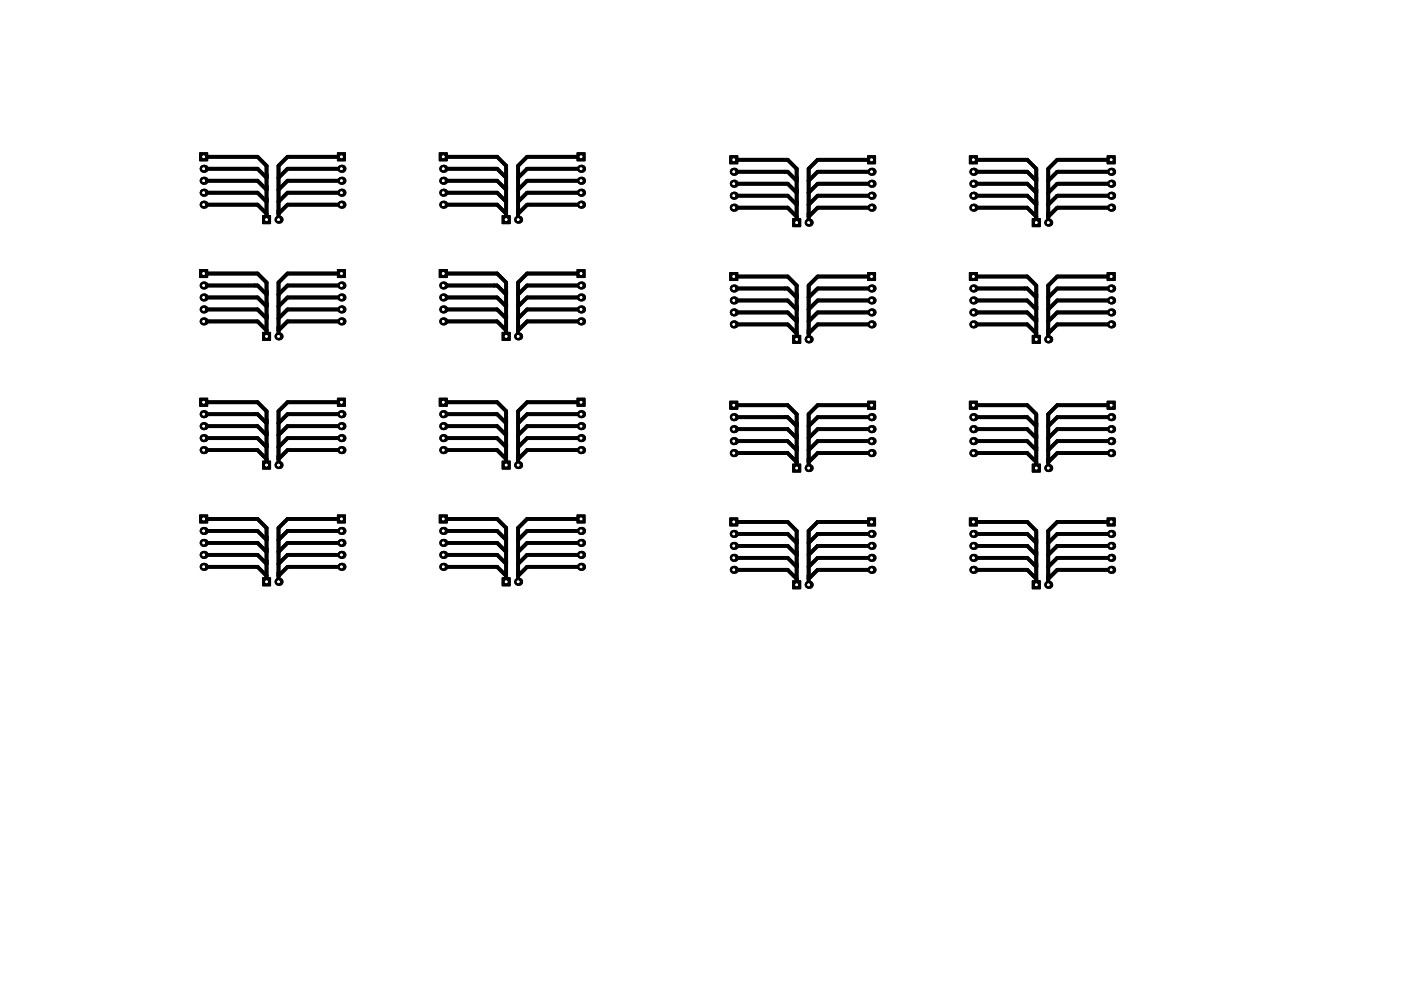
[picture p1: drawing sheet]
<svg xmlns="http://www.w3.org/2000/svg" width="297mm" height="210mm" viewBox="0 0 297 210" stroke-linecap="round" stroke-linejoin="round" font-family="sans-serif">
<g fill="#000" stroke="#000" stroke-width=".21">
<path d="M42.3 32.4h1.7v1.7h-1.7zM71.5 32.4h1.7v1.7h-1.7zM93.1 32.4h1.7v1.7h-1.7zM122.3 32.4h1.7v1.7h-1.7zM154.7 33.1h1.7v1.7h-1.7zM183.9 33.1h1.7v1.7h-1.7zM205.5 33.1h1.7v1.7h-1.7zM234.7 33.1h1.7v1.7h-1.7zM42.3 57.2h1.7v1.7h-1.7zM55.7 45.8h1.7v1.7h-1.7zM71.5 57.2h1.7v1.7h-1.7zM93.1 57.2h1.7v1.7h-1.7z"/>
<path d="M106.5 45.8h1.7v1.7h-1.7zM122.3 57.2h1.7v1.7h-1.7zM154.7 57.8h1.7v1.7h-1.7zM168.1 46.4h1.7v1.7h-1.7zM183.9 57.8h1.7v1.7h-1.7zM205.5 57.8h1.7v1.7h-1.7zM218.9 46.4h1.7v1.7h-1.7zM234.7 57.8h1.7v1.7h-1.7zM55.7 70.5h1.7v1.7h-1.7zM106.5 70.5h1.7v1.7h-1.7zM168.1 71.2h1.7v1.7h-1.7zM218.9 71.2h1.7v1.7h-1.7z"/>
<path d="M42.3 84.5h1.7v1.7h-1.7zM55.7 97.8h1.7v1.7h-1.7zM71.5 84.5h1.7v1.7h-1.7zM93.1 84.5h1.7v1.7h-1.7zM106.5 97.8h1.7v1.7h-1.7zM122.3 84.5h1.7v1.7h-1.7zM154.7 85.1h1.7v1.7h-1.7zM183.9 85.1h1.7v1.7h-1.7zM205.5 85.1h1.7v1.7h-1.7zM234.7 85.1h1.7v1.7h-1.7zM42.3 109.3h1.7v1.7h-1.7zM71.5 109.3h1.7v1.7h-1.7z"/>
<path d="M93.1 109.3h1.7v1.7h-1.7zM122.3 109.3h1.7v1.7h-1.7zM154.7 109.9h1.7v1.7h-1.7zM168.1 98.5h1.7v1.7h-1.7zM183.9 109.9h1.7v1.7h-1.7zM205.5 109.9h1.7v1.7h-1.7zM218.9 98.5h1.7v1.7h-1.7zM234.7 109.9h1.7v1.7h-1.7zM55.7 122.6h1.7v1.7h-1.7zM106.5 122.6h1.7v1.7h-1.7zM168.1 123.2h1.7v1.7h-1.7zM218.9 123.2h1.7v1.7h-1.7z"/>
</g>
<g fill="#000">
<circle cx="43.2" cy="35.8" r=".85"/>
<circle cx="43.2" cy="38.3" r=".85"/>
<circle cx="72.4" cy="35.8" r=".85"/>
<circle cx="72.4" cy="38.3" r=".85"/>
<circle cx="94" cy="38.3" r=".85"/>
<circle cx="94" cy="35.8" r=".85"/>
<circle cx="123.2" cy="35.8" r=".85"/>
<circle cx="123.2" cy="38.3" r=".85"/>
<circle cx="155.6" cy="36.4" r=".85"/>
<circle cx="155.6" cy="39" r=".85"/>
<circle cx="184.8" cy="39" r=".85"/>
<circle cx="184.8" cy="36.4" r=".85"/>
<circle cx="206.4" cy="39" r=".85"/>
<circle cx="206.4" cy="36.4" r=".85"/>
<circle cx="235.6" cy="39" r=".85"/>
<circle cx="235.6" cy="36.4" r=".85"/>
<circle cx="43.2" cy="43.4" r=".85"/>
<circle cx="43.2" cy="40.9" r=".85"/>
<circle cx="59.1" cy="46.6" r=".85"/>
<circle cx="72.4" cy="43.4" r=".85"/>
<circle cx="72.4" cy="40.9" r=".85"/>
<circle cx="94" cy="40.9" r=".85"/>
<circle cx="94" cy="43.4" r=".85"/>
<circle cx="109.9" cy="46.6" r=".85"/>
<circle cx="123.2" cy="40.9" r=".85"/>
<circle cx="123.2" cy="43.4" r=".85"/>
<circle cx="155.6" cy="44.1" r=".85"/>
<circle cx="155.6" cy="41.5" r=".85"/>
<circle cx="171.4" cy="47.2" r=".85"/>
<circle cx="184.8" cy="44.1" r=".85"/>
<circle cx="184.8" cy="41.5" r=".85"/>
<circle cx="206.4" cy="44.1" r=".85"/>
<circle cx="206.4" cy="41.5" r=".85"/>
<circle cx="222.2" cy="47.2" r=".85"/>
<circle cx="235.6" cy="44.1" r=".85"/>
<circle cx="235.6" cy="41.5" r=".85"/>
<circle cx="43.2" cy="60.6" r=".85"/>
<circle cx="43.2" cy="63.1" r=".85"/>
<circle cx="43.2" cy="65.7" r=".85"/>
<circle cx="43.2" cy="68.2" r=".85"/>
<circle cx="59.1" cy="71.4" r=".85"/>
<circle cx="72.4" cy="63.1" r=".85"/>
<circle cx="72.4" cy="65.7" r=".85"/>
<circle cx="72.4" cy="68.2" r=".85"/>
<circle cx="72.4" cy="60.6" r=".85"/>
<circle cx="94" cy="63.1" r=".85"/>
<circle cx="94" cy="60.6" r=".85"/>
<circle cx="94" cy="65.7" r=".85"/>
<circle cx="94" cy="68.2" r=".85"/>
<circle cx="109.9" cy="71.4" r=".85"/>
<circle cx="123.2" cy="63.1" r=".85"/>
<circle cx="123.2" cy="65.7" r=".85"/>
<circle cx="123.2" cy="60.6" r=".85"/>
<circle cx="123.2" cy="68.2" r=".85"/>
<circle cx="155.6" cy="61.2" r=".85"/>
<circle cx="155.6" cy="66.3" r=".85"/>
<circle cx="155.6" cy="68.8" r=".85"/>
<circle cx="155.6" cy="63.7" r=".85"/>
<circle cx="171.4" cy="72" r=".85"/>
<circle cx="184.8" cy="63.7" r=".85"/>
<circle cx="184.8" cy="68.8" r=".85"/>
<circle cx="184.8" cy="66.3" r=".85"/>
<circle cx="184.8" cy="61.2" r=".85"/>
<circle cx="206.4" cy="68.8" r=".85"/>
<circle cx="206.4" cy="66.3" r=".85"/>
<circle cx="206.4" cy="63.7" r=".85"/>
<circle cx="206.4" cy="61.2" r=".85"/>
<circle cx="222.2" cy="72" r=".85"/>
<circle cx="235.6" cy="68.8" r=".85"/>
<circle cx="235.6" cy="66.3" r=".85"/>
<circle cx="235.6" cy="63.7" r=".85"/>
<circle cx="235.6" cy="61.2" r=".85"/>
<circle cx="43.2" cy="87.9" r=".85"/>
<circle cx="43.2" cy="90.4" r=".85"/>
<circle cx="43.2" cy="93" r=".85"/>
<circle cx="43.2" cy="95.5" r=".85"/>
<circle cx="59.1" cy="98.7" r=".85"/>
<circle cx="72.4" cy="87.9" r=".85"/>
<circle cx="72.4" cy="93" r=".85"/>
<circle cx="72.4" cy="95.5" r=".85"/>
<circle cx="72.4" cy="90.4" r=".85"/>
<circle cx="94" cy="93" r=".85"/>
<circle cx="94" cy="87.9" r=".85"/>
<circle cx="94" cy="90.4" r=".85"/>
<circle cx="94" cy="95.5" r=".85"/>
<circle cx="109.9" cy="98.7" r=".85"/>
<circle cx="123.2" cy="93" r=".85"/>
<circle cx="123.2" cy="95.5" r=".85"/>
<circle cx="123.2" cy="87.9" r=".85"/>
<circle cx="123.2" cy="90.4" r=".85"/>
<circle cx="155.6" cy="93.6" r=".85"/>
<circle cx="155.6" cy="91.1" r=".85"/>
<circle cx="155.6" cy="88.5" r=".85"/>
<circle cx="155.6" cy="96.1" r=".85"/>
<circle cx="171.4" cy="99.3" r=".85"/>
<circle cx="184.8" cy="88.5" r=".85"/>
<circle cx="184.8" cy="91.1" r=".85"/>
<circle cx="184.8" cy="93.6" r=".85"/>
<circle cx="184.8" cy="96.1" r=".85"/>
<circle cx="206.4" cy="88.5" r=".85"/>
<circle cx="206.4" cy="91.1" r=".85"/>
<circle cx="206.4" cy="93.6" r=".85"/>
<circle cx="206.4" cy="96.1" r=".85"/>
<circle cx="222.2" cy="99.3" r=".85"/>
<circle cx="235.6" cy="88.5" r=".85"/>
<circle cx="235.6" cy="91.1" r=".85"/>
<circle cx="235.6" cy="96.1" r=".85"/>
<circle cx="235.6" cy="93.6" r=".85"/>
<circle cx="43.2" cy="112.6" r=".85"/>
<circle cx="43.2" cy="115.2" r=".85"/>
<circle cx="43.2" cy="117.7" r=".85"/>
<circle cx="72.4" cy="112.6" r=".85"/>
<circle cx="72.4" cy="117.7" r=".85"/>
<circle cx="72.4" cy="115.2" r=".85"/>
<circle cx="94" cy="112.6" r=".85"/>
<circle cx="94" cy="117.7" r=".85"/>
<circle cx="94" cy="115.2" r=".85"/>
<circle cx="123.2" cy="112.6" r=".85"/>
<circle cx="123.2" cy="115.2" r=".85"/>
<circle cx="123.2" cy="117.7" r=".85"/>
<circle cx="155.6" cy="113.3" r=".85"/>
<circle cx="155.6" cy="118.4" r=".85"/>
<circle cx="155.6" cy="115.8" r=".85"/>
<circle cx="184.8" cy="113.3" r=".85"/>
<circle cx="184.8" cy="115.8" r=".85"/>
<circle cx="184.8" cy="118.4" r=".85"/>
<circle cx="206.4" cy="118.4" r=".85"/>
<circle cx="206.4" cy="115.8" r=".85"/>
<circle cx="206.4" cy="113.3" r=".85"/>
<circle cx="235.6" cy="115.8" r=".85"/>
<circle cx="235.6" cy="118.4" r=".85"/>
<circle cx="235.6" cy="113.3" r=".85"/>
<circle cx="43.2" cy="120.3" r=".85"/>
<circle cx="59.1" cy="123.4" r=".85"/>
<circle cx="72.4" cy="120.3" r=".85"/>
<circle cx="94" cy="120.3" r=".85"/>
<circle cx="109.9" cy="123.4" r=".85"/>
<circle cx="123.2" cy="120.3" r=".85"/>
<circle cx="155.6" cy="120.9" r=".85"/>
<circle cx="171.4" cy="124.1" r=".85"/>
<circle cx="184.8" cy="120.9" r=".85"/>
<circle cx="206.4" cy="120.9" r=".85"/>
<circle cx="222.2" cy="124.1" r=".85"/>
<circle cx="235.6" cy="120.9" r=".85"/>
</g>
<g fill="none" stroke="#000" stroke-width=".8">
<path d="M43.2 38.3h11.4l1.9 2M43.2 35.8h11.4l1.9 1.9M43.2 33.3h11.4l1.9 1.9v11.4M72.4 38.3h-11.4l-1.9 2M72.4 35.8h-11.4l-1.9 1.9M72.4 33.3h-11.4l-1.9 1.9v11.4M94 38.3h11.4l1.9 2M94 35.8h11.4l1.9 1.9M94 33.3h11.4l1.9 1.9v11.4M123.2 38.3h-11.4l-1.9 2M123.2 35.8h-11.4l-1.9 1.9M123.2 33.3h-11.4l-1.9 1.9v11.4"/>
<path d="M155.6 39h11.4l1.9 1.9M155.6 36.4h11.4l1.9 1.9M155.6 33.9h11.4l1.9 1.9v11.4M184.8 39h-11.4l-2 1.9M184.8 36.4h-11.4l-2 1.9M184.8 33.9h-11.4l-2 1.9v11.4M206.4 39h11.4l1.9 1.9M206.4 36.4h11.4l1.9 1.9M206.4 33.9h11.4l1.9 1.9v11.4M235.6 39h-11.4l-2 1.9M235.6 36.4h-11.4l-2 1.9M235.6 33.9h-11.4l-2 1.9v11.4"/>
<path d="M43.2 40.9h11.4l1.9 1.9M43.2 43.4h11.4l1.9 1.9M43.2 58h11.4l1.9 1.9v11.5M72.4 40.9h-11.4l-1.9 1.9M72.4 43.4h-11.4l-1.9 1.9M72.4 58h-11.4l-1.9 1.9v11.5M94 40.9h11.4l1.9 1.9M94 43.4h11.4l1.9 1.9M94 58h11.4l1.9 1.9v11.5M123.2 40.9h-11.4l-1.9 1.9M123.2 58h-11.4l-1.9 1.9v11.5M123.2 43.4h-11.4l-1.9 1.9"/>
<path d="M155.6 41.5h11.4l1.9 1.9M155.6 44.1h11.4l1.9 1.9M155.6 58.7h11.4l1.9 1.9v11.4M184.8 41.5h-11.4l-2 1.9M184.8 58.7h-11.4l-2 1.9v11.4M184.8 44.1h-11.4l-2 1.9M206.4 41.5h11.4l1.9 1.9M206.4 44.1h11.4l1.9 1.9M206.4 58.7h11.4l1.9 1.9v11.4M235.6 41.5h-11.4l-2 1.9M235.6 44.1h-11.4l-2 1.9M235.6 58.7h-11.4l-2 1.9v11.4"/>
<path d="M43.2 65.7h11.4l1.9 1.9M43.2 63.1h11.4l1.9 1.9M43.2 60.6h11.4l1.9 1.9M43.2 68.2h11.4l1.9 1.9M72.4 65.7h-11.4l-1.9 1.9M72.4 63.1h-11.4l-1.9 1.9M72.4 60.6h-11.4l-1.9 1.9M72.4 68.2h-11.4l-1.9 1.9M94 65.7h11.4l1.9 1.9M94 63.1h11.4l1.9 1.9M94 60.6h11.4l1.9 1.9M94 68.2h11.4l1.9 1.9"/>
<path d="M123.2 65.7h-11.4l-1.9 1.9M123.2 63.1h-11.4l-1.9 1.9M123.2 60.6h-11.4l-1.9 1.9M123.2 68.2h-11.4l-1.9 1.9M155.6 66.3h11.4l1.9 1.9M155.6 63.7h11.4l1.9 2M155.6 61.2h11.4l1.9 1.9M155.6 68.8h11.4l1.9 1.9M184.8 66.3h-11.4l-2 1.9M184.8 63.7h-11.4l-2 2M184.8 61.2h-11.4l-2 1.9M184.8 68.8h-11.4l-2 1.9"/>
<path d="M206.4 66.3h11.4l1.9 1.9M206.4 63.7h11.4l1.9 2M206.4 61.2h11.4l1.9 1.9M206.4 68.8h11.4l1.9 1.9M235.6 66.3h-11.4l-2 1.9M235.6 63.7h-11.4l-2 2M235.6 61.2h-11.4l-2 1.9M235.6 68.8h-11.4l-2 1.9M43.2 93h11.4l1.9 1.9M43.2 90.4h11.4l1.9 1.9M43.2 87.9h11.4l1.9 1.9M43.2 85.3h11.4l1.9 1.9v11.5"/>
<path d="M43.2 95.5h11.4l1.9 1.9M72.4 93h-11.4l-1.9 1.9M72.4 90.4h-11.4l-1.9 1.9M72.4 87.9h-11.4l-1.9 1.9M72.4 85.3h-11.4l-1.9 1.9v11.5M72.4 95.5h-11.4l-1.9 1.9M94 93h11.4l1.9 1.9M94 90.4h11.4l1.9 1.9M94 87.9h11.4l1.9 1.9M94 85.3h11.4l1.9 1.9v11.5M94 95.5h11.4l1.9 1.9M123.2 95.5h-11.4l-1.9 1.9"/>
<path d="M123.2 85.3h-11.4l-1.9 1.9v11.5M123.2 93h-11.4l-1.9 1.9M123.2 90.4h-11.4l-1.9 1.9M123.2 87.9h-11.4l-1.9 1.9M155.6 93.6h11.4l1.9 1.9M155.6 91.1h11.4l1.9 1.9M155.6 88.5h11.4l1.9 1.9M155.6 86h11.4l1.9 1.9v11.4M155.6 96.1h11.4l1.9 1.9M184.8 86h-11.4l-2 1.9v11.4M184.8 93.6h-11.4l-2 1.9M184.8 91.1h-11.4l-2 1.9"/>
<path d="M184.8 88.5h-11.4l-2 1.9M184.8 96.1h-11.4l-2 1.9M206.4 93.6h11.4l1.9 1.9M206.4 91.1h11.4l1.9 1.9M206.4 88.5h11.4l1.9 1.9M206.4 86h11.4l1.9 1.9v11.4M206.4 96.1h11.4l1.9 1.9M235.6 93.6h-11.4l-2 1.9M235.6 91.1h-11.4l-2 1.9M235.6 88.5h-11.4l-2 1.9M235.6 86h-11.4l-2 1.9v11.4M235.6 96.1h-11.4l-2 1.9"/>
<path d="M43.2 117.7h11.4l1.9 1.9M43.2 115.2h11.4l1.9 1.9M43.2 112.6h11.4l1.9 1.9M43.2 110.1h11.4l1.9 1.9v11.4M72.4 117.7h-11.4l-1.9 1.9M72.4 115.2h-11.4l-1.9 1.9M72.4 112.6h-11.4l-1.9 1.9M72.4 110.1h-11.4l-1.9 1.9v11.4M94 117.7h11.4l1.9 1.9M94 115.2h11.4l1.9 1.9M94 112.6h11.4l1.9 1.9M94 110.1h11.4l1.9 1.9v11.4"/>
<path d="M123.2 110.1h-11.4l-1.9 1.9v11.4M123.2 117.7h-11.4l-1.9 1.9M123.2 115.2h-11.4l-1.9 1.9M123.2 112.6h-11.4l-1.9 1.9M155.6 118.4h11.4l1.9 1.9M155.6 115.8h11.4l1.9 1.9M155.6 113.3h11.4l1.9 1.9M155.6 110.7h11.4l1.9 1.9v11.5M184.8 110.7h-11.4l-2 1.9v11.5M184.8 118.4h-11.4l-2 1.9M184.8 115.8h-11.4l-2 1.9M184.8 113.3h-11.4l-2 1.9"/>
<path d="M206.4 118.4h11.4l1.9 1.9M206.4 115.8h11.4l1.9 1.9M206.4 113.3h11.4l1.9 1.9M206.4 110.7h11.4l1.9 1.9v11.5M235.6 118.4h-11.4l-2 1.9M235.6 115.8h-11.4l-2 1.9M235.6 113.3h-11.4l-2 1.9M235.6 110.7h-11.4l-2 1.9v11.5M43.2 120.3h11.4l1.9 1.9M72.4 120.3h-11.4l-1.9 1.9M94 120.3h11.4l1.9 1.9M123.2 120.3h-11.4l-1.9 1.9"/>
<path d="M155.6 120.9h11.4l1.9 1.9M184.8 120.9h-11.4l-2 1.9M206.4 120.9h11.4l1.9 1.9M235.6 120.9h-11.4l-2 1.9"/>
</g>
<g fill="#fff" stroke="#fff" stroke-width=".21">
<circle cx="155.6" cy="33.9" r=".17"/>
<circle cx="155.6" cy="36.4" r=".17"/>
<circle cx="155.6" cy="39" r=".17"/>
<circle cx="155.6" cy="41.5" r=".17"/>
<circle cx="155.6" cy="44.1" r=".17"/>
<circle cx="184.8" cy="33.9" r=".17"/>
<circle cx="184.8" cy="36.4" r=".17"/>
<circle cx="184.8" cy="39" r=".17"/>
<circle cx="184.8" cy="41.5" r=".17"/>
<circle cx="184.8" cy="44.1" r=".17"/>
<circle cx="168.9" cy="47.2" r=".17"/>
<circle cx="171.4" cy="47.2" r=".17"/>
<circle cx="155.6" cy="58.7" r=".17"/>
<circle cx="155.6" cy="61.2" r=".17"/>
<circle cx="155.6" cy="63.7" r=".17"/>
<circle cx="155.6" cy="66.3" r=".17"/>
<circle cx="155.6" cy="68.8" r=".17"/>
<circle cx="184.8" cy="58.7" r=".17"/>
<circle cx="184.8" cy="61.2" r=".17"/>
<circle cx="184.8" cy="63.7" r=".17"/>
<circle cx="184.8" cy="66.3" r=".17"/>
<circle cx="184.8" cy="68.8" r=".17"/>
<circle cx="168.9" cy="72" r=".17"/>
<circle cx="171.4" cy="72" r=".17"/>
<circle cx="155.6" cy="110.7" r=".17"/>
<circle cx="155.6" cy="113.3" r=".17"/>
<circle cx="155.6" cy="115.8" r=".17"/>
<circle cx="155.6" cy="118.4" r=".17"/>
<circle cx="155.6" cy="120.9" r=".17"/>
<circle cx="184.8" cy="110.7" r=".17"/>
<circle cx="184.8" cy="113.3" r=".17"/>
<circle cx="184.8" cy="115.8" r=".17"/>
<circle cx="184.8" cy="118.4" r=".17"/>
<circle cx="184.8" cy="120.9" r=".17"/>
<circle cx="168.9" cy="124.1" r=".17"/>
<circle cx="171.4" cy="124.1" r=".17"/>
<circle cx="155.6" cy="86" r=".17"/>
<circle cx="155.6" cy="88.5" r=".17"/>
<circle cx="155.6" cy="91.1" r=".17"/>
<circle cx="155.6" cy="93.6" r=".17"/>
<circle cx="155.6" cy="96.1" r=".17"/>
<circle cx="184.8" cy="86" r=".17"/>
<circle cx="184.8" cy="88.5" r=".17"/>
<circle cx="184.8" cy="91.1" r=".17"/>
<circle cx="184.8" cy="93.6" r=".17"/>
<circle cx="184.8" cy="96.1" r=".17"/>
<circle cx="168.9" cy="99.3" r=".17"/>
<circle cx="171.4" cy="99.3" r=".17"/>
<circle cx="206.4" cy="86" r=".17"/>
<circle cx="206.4" cy="88.5" r=".17"/>
<circle cx="206.4" cy="91.1" r=".17"/>
<circle cx="206.4" cy="93.6" r=".17"/>
<circle cx="206.4" cy="96.1" r=".17"/>
<circle cx="235.6" cy="86" r=".17"/>
<circle cx="235.6" cy="88.5" r=".17"/>
<circle cx="235.6" cy="91.1" r=".17"/>
<circle cx="235.6" cy="93.6" r=".17"/>
<circle cx="235.6" cy="96.1" r=".17"/>
<circle cx="219.7" cy="99.3" r=".17"/>
<circle cx="222.2" cy="99.3" r=".17"/>
<circle cx="206.4" cy="110.7" r=".17"/>
<circle cx="206.4" cy="113.3" r=".17"/>
<circle cx="206.4" cy="115.8" r=".17"/>
<circle cx="206.4" cy="118.4" r=".17"/>
<circle cx="206.4" cy="120.9" r=".17"/>
<circle cx="235.6" cy="110.7" r=".17"/>
<circle cx="235.6" cy="113.3" r=".17"/>
<circle cx="235.6" cy="115.8" r=".17"/>
<circle cx="235.6" cy="118.4" r=".17"/>
<circle cx="235.6" cy="120.9" r=".17"/>
<circle cx="219.7" cy="124.1" r=".17"/>
<circle cx="222.2" cy="124.1" r=".17"/>
<circle cx="206.4" cy="58.7" r=".17"/>
<circle cx="206.4" cy="61.2" r=".17"/>
<circle cx="206.4" cy="63.7" r=".17"/>
<circle cx="206.4" cy="66.3" r=".17"/>
<circle cx="206.4" cy="68.8" r=".17"/>
<circle cx="235.6" cy="58.7" r=".17"/>
<circle cx="235.6" cy="61.2" r=".17"/>
<circle cx="235.6" cy="63.7" r=".17"/>
<circle cx="235.6" cy="66.3" r=".17"/>
<circle cx="235.6" cy="68.8" r=".17"/>
<circle cx="219.7" cy="72" r=".17"/>
<circle cx="222.2" cy="72" r=".17"/>
<circle cx="206.4" cy="33.9" r=".17"/>
<circle cx="206.4" cy="36.4" r=".17"/>
<circle cx="206.4" cy="39" r=".17"/>
<circle cx="206.4" cy="41.5" r=".17"/>
<circle cx="206.4" cy="44.1" r=".17"/>
<circle cx="235.6" cy="33.9" r=".17"/>
<circle cx="235.6" cy="36.4" r=".17"/>
<circle cx="235.6" cy="39" r=".17"/>
<circle cx="235.6" cy="41.5" r=".17"/>
<circle cx="235.6" cy="44.1" r=".17"/>
<circle cx="219.7" cy="47.2" r=".17"/>
<circle cx="222.2" cy="47.2" r=".17"/>
<circle cx="94" cy="33.3" r=".17"/>
<circle cx="94" cy="35.8" r=".17"/>
<circle cx="94" cy="38.3" r=".17"/>
<circle cx="94" cy="40.9" r=".17"/>
<circle cx="94" cy="43.4" r=".17"/>
<circle cx="123.2" cy="33.3" r=".17"/>
<circle cx="123.2" cy="35.8" r=".17"/>
<circle cx="123.2" cy="38.3" r=".17"/>
<circle cx="123.2" cy="40.9" r=".17"/>
<circle cx="123.2" cy="43.4" r=".17"/>
<circle cx="107.3" cy="46.6" r=".17"/>
<circle cx="109.9" cy="46.6" r=".17"/>
<circle cx="94" cy="58" r=".17"/>
<circle cx="94" cy="60.6" r=".17"/>
<circle cx="94" cy="63.1" r=".17"/>
<circle cx="94" cy="65.7" r=".17"/>
<circle cx="94" cy="68.2" r=".17"/>
<circle cx="123.2" cy="58" r=".17"/>
<circle cx="123.2" cy="60.6" r=".17"/>
<circle cx="123.2" cy="63.1" r=".17"/>
<circle cx="123.2" cy="65.7" r=".17"/>
<circle cx="123.2" cy="68.2" r=".17"/>
<circle cx="107.3" cy="71.4" r=".17"/>
<circle cx="109.9" cy="71.4" r=".17"/>
<circle cx="94" cy="110.1" r=".17"/>
<circle cx="94" cy="112.6" r=".17"/>
<circle cx="94" cy="115.2" r=".17"/>
<circle cx="94" cy="117.7" r=".17"/>
<circle cx="94" cy="120.3" r=".17"/>
<circle cx="123.2" cy="110.1" r=".17"/>
<circle cx="123.2" cy="112.6" r=".17"/>
<circle cx="123.2" cy="115.2" r=".17"/>
<circle cx="123.2" cy="117.7" r=".17"/>
<circle cx="123.2" cy="120.3" r=".17"/>
<circle cx="107.3" cy="123.4" r=".17"/>
<circle cx="109.9" cy="123.4" r=".17"/>
<circle cx="94" cy="85.3" r=".17"/>
<circle cx="94" cy="87.9" r=".17"/>
<circle cx="94" cy="90.4" r=".17"/>
<circle cx="94" cy="93" r=".17"/>
<circle cx="94" cy="95.5" r=".17"/>
<circle cx="123.2" cy="85.3" r=".17"/>
<circle cx="123.2" cy="87.9" r=".17"/>
<circle cx="123.2" cy="90.4" r=".17"/>
<circle cx="123.2" cy="93" r=".17"/>
<circle cx="123.2" cy="95.5" r=".17"/>
<circle cx="107.3" cy="98.7" r=".17"/>
<circle cx="109.9" cy="98.7" r=".17"/>
<circle cx="43.2" cy="85.3" r=".17"/>
<circle cx="43.2" cy="87.9" r=".17"/>
<circle cx="43.2" cy="90.4" r=".17"/>
<circle cx="43.2" cy="93" r=".17"/>
<circle cx="43.2" cy="95.5" r=".17"/>
<circle cx="72.4" cy="85.3" r=".17"/>
<circle cx="72.4" cy="87.9" r=".17"/>
<circle cx="72.4" cy="90.4" r=".17"/>
<circle cx="72.4" cy="93" r=".17"/>
<circle cx="72.4" cy="95.5" r=".17"/>
<circle cx="56.5" cy="98.7" r=".17"/>
<circle cx="59.1" cy="98.7" r=".17"/>
<circle cx="43.2" cy="110.1" r=".17"/>
<circle cx="43.2" cy="112.6" r=".17"/>
<circle cx="43.2" cy="115.2" r=".17"/>
<circle cx="43.2" cy="117.7" r=".17"/>
<circle cx="43.2" cy="120.3" r=".17"/>
<circle cx="72.4" cy="110.1" r=".17"/>
<circle cx="72.4" cy="112.6" r=".17"/>
<circle cx="72.4" cy="115.2" r=".17"/>
<circle cx="72.4" cy="117.7" r=".17"/>
<circle cx="72.4" cy="120.3" r=".17"/>
<circle cx="56.5" cy="123.4" r=".17"/>
<circle cx="59.1" cy="123.4" r=".17"/>
<circle cx="43.2" cy="58" r=".17"/>
<circle cx="43.2" cy="60.6" r=".17"/>
<circle cx="43.2" cy="63.1" r=".17"/>
<circle cx="43.2" cy="65.7" r=".17"/>
<circle cx="43.2" cy="68.2" r=".17"/>
<circle cx="72.4" cy="58" r=".17"/>
<circle cx="72.4" cy="60.6" r=".17"/>
<circle cx="72.4" cy="63.1" r=".17"/>
<circle cx="72.4" cy="65.7" r=".17"/>
<circle cx="72.4" cy="68.2" r=".17"/>
<circle cx="56.5" cy="71.4" r=".17"/>
<circle cx="59.1" cy="71.4" r=".17"/>
<circle cx="43.2" cy="33.3" r=".17"/>
<circle cx="43.2" cy="35.8" r=".17"/>
<circle cx="43.2" cy="38.3" r=".17"/>
<circle cx="43.2" cy="40.9" r=".17"/>
<circle cx="43.2" cy="43.4" r=".17"/>
<circle cx="72.4" cy="33.3" r=".17"/>
<circle cx="72.4" cy="35.8" r=".17"/>
<circle cx="72.4" cy="38.3" r=".17"/>
<circle cx="72.4" cy="40.9" r=".17"/>
<circle cx="72.4" cy="43.4" r=".17"/>
<circle cx="56.5" cy="46.6" r=".17"/>
<circle cx="59.1" cy="46.6" r=".17"/>
</g>
</svg>
